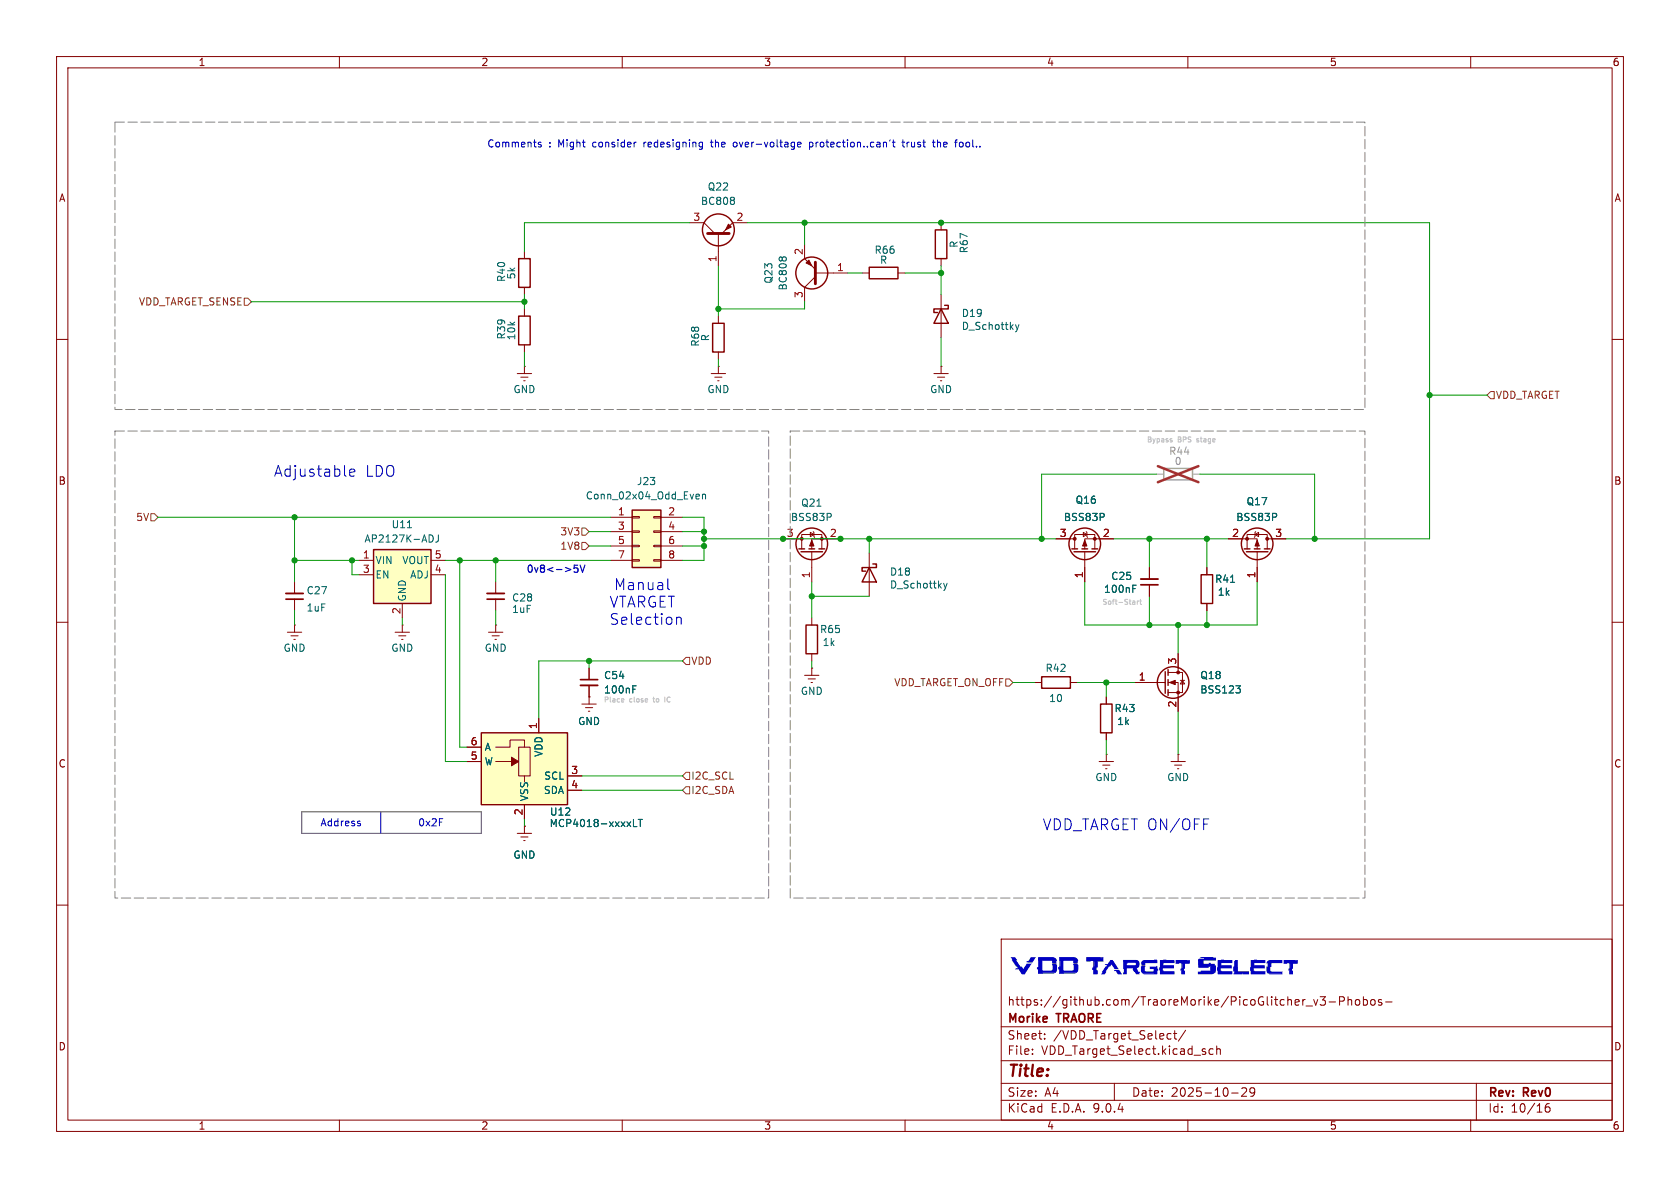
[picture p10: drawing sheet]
<svg xmlns="http://www.w3.org/2000/svg" width="297mm" height="210mm" viewBox="0 0 297 210" stroke-linecap="round" stroke-linejoin="round" font-family="sans-serif">
<defs><g id="words">
<g font-size="4.2" fill="#0000c2">
<text x="178.5" y="172.8">VDD</text>
<text x="191.9" y="172.8">Target</text>
<text x="211.6" y="172.8">Select</text>
</g>
<text font-size="2.8" fill="#840000" x="178" y="190.9">Title:</text>
<g font-size="2.7" fill="#0000c2">
<text x="48.3" y="84.5">Adjustable</text>
<text x="64.6" y="84.5">LDO</text>
<text x="107.7" y="107.6">VTARGET</text>
<text x="108.5" y="104.5">Manual</text>
<text x="107.7" y="110.7">Selection</text>
<text x="184.3" y="147">VDD_TARGET ON/OFF</text>
</g>
<g font-size="2.1" fill="#840000">
<text x="178" y="178">https://github.com/TraoreMorike/PicoGlitcher_v3-Phobos-</text>
<text x="178" y="184">Sheet:</text>
<text x="178" y="181.2">Morike</text>
<text x="186.2" y="184">/VDD_Target_Select/</text>
<text x="187" y="181.2">TRAORE</text>
<text x="178" y="186.7">File:</text>
<text x="184.1" y="186.7">VDD_Target_Select.kicad_sch</text>
<text x="178" y="196.9">KiCad</text>
<text x="178" y="194.1">Size:</text>
<text x="184.7" y="194.1">A4</text>
<text x="185.7" y="196.9">E.D.A.</text>
<text x="193.3" y="196.9">9.0.4</text>
<text x="200" y="194.1">Date:</text>
<text x="207" y="194.1">2025-10-29</text>
<text x="263" y="194.3">Rev:</text>
<text x="263" y="196.9">Id:</text>
<text x="267.1" y="196.9">10/16</text>
<text x="269.4" y="194.3">Rev0</text>
</g>
<g font-size="1.8" fill="#840000">
<text x="35" y="11.9">1</text>
<text x="85" y="11.9">2</text>
<text x="135" y="11.9">3</text>
<text x="185" y="11.9">4</text>
<text x="235" y="11.9">5</text>
<text x="285" y="11.9">6</text>
<text x="10.3" y="35.9">A</text>
<text x="285.3" y="35.9">A</text>
<text x="10.3" y="85.9">B</text>
<text x="285.3" y="85.9">B</text>
<text x="10.3" y="135.9">C</text>
<text x="285.3" y="135.9">C</text>
<text x="10.3" y="185.9">D</text>
<text x="285.3" y="185.9">D</text>
<text x="35" y="199.9">1</text>
<text x="85" y="199.9">2</text>
<text x="135" y="199.9">3</text>
<text x="185" y="199.9">4</text>
<text x="235" y="199.9">5</text>
<text x="285" y="199.9">6</text>
</g>
<g font-size="1.8" fill="#0000c2">
<text x="86" y="26.3">Comments</text>
<text x="97" y="26.3">:</text>
<text x="98.8" y="26.3">Might</text>
<text x="105" y="26.3">consider</text>
<text x="114.3" y="26.3">redesigning</text>
<text x="126.4" y="26.3">the</text>
<text x="130.5" y="26.3">over-voltage</text>
<text x="144.1" y="26.3">protection..can't</text>
<text x="160.8" y="26.3">trust</text>
<text x="166.4" y="26.3">the</text>
<text x="170.6" y="26.3">fool..</text>
<text x="92.9" y="101.5">0v8&lt;-&gt;5V</text>
<text x="56.6" y="146.3">Address</text>
<text x="73.8" y="146.3">0x2F</text>
</g>
<g font-size="1.8" fill="#006464">
<text x="125" y="33.9">Q22</text>
<text x="123.8" y="36.4">BC808</text>
<text x="154.5" y="45.1">R66</text>
<text x="155.5" y="46.8">R</text>
<text x="169.5" y="43.9" transform="rotate(-90 169.5 43.9)">R</text>
<text x="171.3" y="44.9" transform="rotate(-90 171.3 44.9)">R67</text>
<text x="89.5" y="50" transform="rotate(-90 89.5 50)">R40</text>
<text x="91.3" y="49.5" transform="rotate(-90 91.3 49.5)">5k</text>
<text x="136.8" y="50.2" transform="rotate(-90 136.8 50.2)">Q23</text>
<text x="139.3" y="51.4" transform="rotate(-90 139.3 51.4)">BC808</text>
<text x="169.9" y="56.2">D19</text>
<text x="169.9" y="58.5">D_Schottky</text>
<text x="89.5" y="60.1" transform="rotate(-90 89.5 60.1)">R39</text>
<text x="91.3" y="60.2" transform="rotate(-90 91.3 60.2)">10k</text>
<text x="123.8" y="61.4" transform="rotate(-90 123.8 61.4)">R68</text>
<text x="125.6" y="60.4" transform="rotate(-90 125.6 60.4)">R</text>
<text x="90.7" y="69.7">GND</text>
<text x="125" y="69.7">GND</text>
<text x="164.3" y="69.7">GND</text>
<text x="103.5" y="88.5">Conn_02x04_Odd_Even</text>
<text x="112.5" y="86">J23</text>
<text x="141.5" y="89.8">Q21</text>
<text x="190" y="89.3">Q16</text>
<text x="220.3" y="89.5">Q17</text>
<text x="69.1" y="93.6">U11</text>
<text x="139.7" y="92.3">BSS83P</text>
<text x="188" y="92.3">BSS83P</text>
<text x="218.5" y="92.3">BSS83P</text>
<text x="64.3" y="96.1">AP2127K-ADJ</text>
<text x="66.3" y="99.9">VIN</text>
<text x="71" y="99.9">VOUT</text>
<text x="157.2" y="102">D18</text>
<text x="54.1" y="105.3">C27</text>
<text x="66.3" y="102.5">EN</text>
<text x="72" y="106.4" transform="rotate(-90 72 106.4)">GND</text>
<text x="72.4" y="102.5">ADJ</text>
<text x="90.4" y="106.5">C28</text>
<text x="157.2" y="104.2">D_Schottky</text>
<text x="195.1" y="105">100nF</text>
<text x="196.4" y="102.7">C25</text>
<text x="214.7" y="103.2">R41</text>
<text x="215.2" y="105.5">1k</text>
<text x="54.1" y="108.3">1uF</text>
<text x="90.4" y="108.6">1uF</text>
<text x="144.9" y="112.1">R65</text>
<text x="50" y="115.4">GND</text>
<text x="69.1" y="115.4">GND</text>
<text x="85.6" y="115.4">GND</text>
<text x="145.3" y="114.4">1k</text>
<text x="184.7" y="119">R42</text>
<text x="106.7" y="122.8">100nF</text>
<text x="106.7" y="120.2">C54</text>
<text x="141.5" y="123">GND</text>
<text x="185.4" y="124.3">10</text>
<text x="212.1" y="120.2">Q18</text>
<text x="212.1" y="122.8">BSS123</text>
<text x="102.1" y="128.4">GND</text>
<text x="196.9" y="126.1">R43</text>
<text x="197.4" y="128.4">1k</text>
<text x="85.6" y="132.9">A</text>
<text x="85.6" y="135.5">W</text>
<text x="96.1" y="133.9" transform="rotate(-90 96.1 133.9)">VDD</text>
<text x="93.6" y="141.7" transform="rotate(-90 93.6 141.7)">VSS</text>
<text x="96.1" y="140.6">SDA</text>
<text x="96.1" y="138">SCL</text>
<text x="193.5" y="138.3">GND</text>
<text x="206.2" y="138.3">GND</text>
<text x="97.1" y="146.4">MCP4018-xxxxLT</text>
<text x="97.1" y="144.4">U12</text>
<text x="90.7" y="152">GND</text>
</g>
<g font-size="1.8" fill="#a90000">
<text x="122.5" y="39.1">3</text>
<text x="130.1" y="39.1">2</text>
<text x="126.7" y="46.4" transform="rotate(-90 126.7 46.4)">1</text>
<text x="142" y="45.2" transform="rotate(-90 142 45.2)">2</text>
<text x="142" y="52.8" transform="rotate(-90 142 52.8)">3</text>
<text x="147.9" y="48">1</text>
<text x="109.1" y="91.2">1</text>
<text x="109.1" y="93.7">3</text>
<text x="118" y="91.2">2</text>
<text x="118" y="93.7">4</text>
<text x="139" y="95">3</text>
<text x="146.6" y="95">2</text>
<text x="187.3" y="95">3</text>
<text x="194.9" y="95">2</text>
<text x="217.7" y="95">2</text>
<text x="225.4" y="95">3</text>
<text x="64.1" y="98.8">1</text>
<text x="64.1" y="101.3">3</text>
<text x="76.8" y="98.8">5</text>
<text x="76.8" y="101.3">4</text>
<text x="109.1" y="96.3">5</text>
<text x="109.1" y="98.8">7</text>
<text x="118" y="96.3">6</text>
<text x="118" y="98.8">8</text>
<text x="143.3" y="102.3" transform="rotate(-90 143.3 102.3)">1</text>
<text x="191.5" y="102.3" transform="rotate(-90 191.5 102.3)">1</text>
<text x="222" y="102.3" transform="rotate(-90 222 102.3)">1</text>
<text x="70.9" y="108.7" transform="rotate(-90 70.9 108.7)">2</text>
<text x="208" y="117.5" transform="rotate(-90 208 117.5)">3</text>
<text x="201.2" y="120.4">1</text>
<text x="208" y="125.2" transform="rotate(-90 208 125.2)">2</text>
<text x="83.1" y="131.8">6</text>
<text x="95" y="129" transform="rotate(-90 95 129)">1</text>
<text x="83.1" y="134.4">5</text>
<text x="100.9" y="136.9">3</text>
<text x="100.9" y="139.4">4</text>
<text x="92.5" y="144.2" transform="rotate(-90 92.5 144.2)">2</text>
</g>
<g font-size="1.8" fill="#725600">
<text x="24.5" y="54.2">VDD_TARGET_SENSE</text>
<text x="264.4" y="70.7">VDD_TARGET</text>
<text x="24" y="92.3">5V</text>
<text x="99" y="94.8">3V3</text>
<text x="99" y="97.4">1V8</text>
<text x="122.1" y="117.7">VDD</text>
<text x="158" y="121.5">VDD_TARGET_ON_OFF</text>
<text x="122.1" y="140.6">I2C_SDA</text>
<text x="122.1" y="138">I2C_SCL</text>
</g>
<g font-size="1.8" fill="#989898">
<text x="206.6" y="80.6">R44</text>
<text x="207.6" y="82.4">0</text>
</g>
<g font-size="1.2" fill="#c2c2c2">
<text x="202.7" y="78.4">Bypass</text>
<text x="208.3" y="78.4">BPS</text>
<text x="211.8" y="78.4">stage</text>
<text x="194.8" y="107.1">Soft-Start</text>
<text x="106.7" y="124.4">Place</text>
<text x="111.3" y="124.4">close</text>
<text x="115.8" y="124.4">to</text>
<text x="118.1" y="124.4">IC</text>
</g>
</g></defs>
<g fill="none" stroke="#840000" stroke-width=".18">
<path d="M10 10h277v190h-277zM12 12h273v186h-273zM60 10v2M110 10v2M160 10v2M210 10v2M260 10v2M10 60h2M285 60h2M10 110h2M285 110h2M10 160h2"/>
<path d="M177 166h108v32h-108zM230.9 177.8h1.1M232.2 176.7l.4 1 .4-1M233.4 176.2h.9l-.5 .6 .4 .1v.7l-.2 .1h-.4l-.2-.1M235 177.1h1.1M236.8 177l.7-.1 .2-.2-.1-.4-.2-.1h-.6v1.5M238.3 176.2v1.5M238.3 176.8l.2-.1 .4 .1 .1 .9M239.7 176.8l.2-.1 .4 .1 .1 .6-.2 .2-.3 .1-.2-.1zM241 176.8l.5-.1 .2 .3v.4l-.1 .2h-.6M241 176.2v1.5M242.4 176.8l.2-.1 .4 .1 .1 .6-.1 .2-.4 .1-.2-.1z"/>
<path d="M244.2 176.8l-.3-.1-.2 .2v.2l.5 .2v.3h-.5M245 177.1h1.1M285 160h2M60 198v2M110 198v2M160 198v2M177 194.5h108M177 191.5h108M177 187.5h108M177 181.5h108M182.5 186.3v.1M182.5 185.5v.1"/>
<path d="M184.7 183.6v.1M184.7 182.8v.1M197 191.5v3M206.6 182.7l.4 .1M207 183.6l-.4 .1M207.5 182.7h.5M207.7 182.2v1.3l.3 .2M209.6 182.1l-1.3 2M210 198v2M213.1 186v.3M214.5 185.5l-.5-.1-.3 .3v.4l.2 .2h.6M215.1 185.5l.2-.1 .4 .1v.9"/>
<path d="M215.1 184.9v1.5M217.7 193.2h1.2M219.5 192.4l.6-.1 .2 .1 .1 .3-.9 1.1h.9M221.8 192.9l-.3 .3h-.3l-.2-.3 .1-.5 .4-.1 .2 .1a.99 .99 0 0 1-.3 1.4h-.3M260 198v2M261 191.5v6.5M273.9 195.1a.59 .59 0 0 0-.7 .6v.6l.1 .2 .4 .1 .3-.1v-.5l-.1-.3h-.4l-.3 .3"/>
</g>
<path d="M85.1 129.5h15.2v12.7h-15.2z" fill="#ffffc2"/>
<g fill="none" stroke="#840000" stroke-width=".18">
<path d="M92.7 54.6v1.3M127 55.9v1.3M91.4 66h2.6M92.1 66.7h1.2M92.6 67.3h.2M92.7 64.8h.1M92.7 61v1.2M92.7 64.8v1.2M125.7 66h2.6M126.4 66.7h1.2M126.9 67.3h.2M127 64.8h.1"/>
<path d="M127 62.2v1.3M127 64.8v1.2M50.8 111.8h2.5M51.4 112.4h1.3M51.9 113h.3M52.1 110.5h.1M52.1 102.9v2M52.1 105.9v2.1M52.1 110.5v1.3M69.8 111.8h2.6M70.5 112.4h1.3M71 113h.2"/>
<path d="M71.1 110.5h.1M71.1 110.5v1.3M87.6 102.9v2M87.6 105.9v2.1M143.5 109.2v1.3M143.5 115.6v1.2M203.2 100.3v2.1M203.2 103.4v2M206.5 118.9h2.5v3.5h-2.5M208.3 115.6v3.3M213.4 100.3v1.3M213.4 106.7v1.3"/>
<path d="M82.5 134.6h2.6M82.5 132.1h2.6M87.6 132.1h2.6v-1.3h2.5v1.3M87.6 134.6h2.8M91.7 132.1h2v5.1h-2zM92.7 137.2v1M95.2 127v2.5M100.3 137.2h2.6M100.3 139.7h2.6M182.9 120.7h1.2M189.2 120.7h1.3M194.3 134.6h2.5"/>
<path d="M194.9 135.3h1.3M195.5 135.9h.2M195.6 133.4h.1M195.6 123.2v1.3M195.6 129.5v1.3M195.6 133.4v1.2M200.7 120.7h5.3M206.5 120.7h1.8v5M207 134.6h2.5M207.6 135.3h1.3M208.2 135.9h.2M208.3 133.4h.1"/>
<path d="M208.3 133.4v1.2M208.7 120.3h.7M209 120.3l.4 .6h-.7zM92.7 142.2v2.6"/>
</g>
<g fill="none" stroke="#840000" stroke-width=".25">
<path d="M91.7 55.9h2v5.1h-2zM126 57.2h2v5h-2zM142.5 110.5h2v5.1h-2zM184.1 119.6h5.1v2.1h-5.1zM206 118.7v3.9M206.5 118.4v1M212.3 101.6h2.1v5.1h-2.1zM85.1 129.5h15.2v12.7h-15.2zM194.6 124.5h2v5h-2zM206.5 120.1v1.1M206.5 121.9v1"/>
<circle cx="207.4" cy="120.6" r="2.79"/>
</g>
<g fill="#840000" stroke="#840000" stroke-width=".18">
<path d="M90.4 133.9l1.3 .7-1.3 .8z"/>
<path d="M206.8 120.7l1-.4v.7z"/>
<circle cx="208.3" cy="118.9" r=".25"/>
<circle cx="208.3" cy="122.4" r=".25"/>
</g>
<path d="M200.3 104.1h.4M200.3 103.4h.6M217.5 102.9h.8M218.5 121.2h.8l-.4 .5M219 121.7l.3 .3v.3l-.3 .2M112 144.9v1.2h.6M112.8 144.9h.8M113.2 144.9v1.2" fill="none" stroke="#006464" stroke-width=".18"/>
<path d="M50.5 105.9h3.1M86.1 105.9h3.1M201.7 103.4h3" fill="none" stroke="#840000" stroke-width=".3"/>
<path d="M50.5 104.9h3.1M86.1 104.9h3.1M201.7 102.4h3" fill="none" stroke="#840000" stroke-width=".33"/>
<path d="M66 97.2h10.2v9.5h-10.2z" fill="#ffffc2"/>
<g fill="none" stroke="#840000" stroke-width=".25">
<path d="M66 97.2h10.2v9.5h-10.2z"/>
<circle cx="127" cy="40.6" r="2.82"/>
</g>
<g fill="none" stroke="#840000" stroke-width=".18">
<path d="M121.9 39.4h2.6l1.9 1.9M132.1 39.4h-2.6l-1.9 1.9M127 41.3v5.7M63.5 99.1h2.5M76.2 99.1h2.5M63.5 101.6h2.5M71.1 106.7v2.5M76.2 101.6h2.5M86.4 111.8h2.5M87 112.4h1.3M87.5 113h.3M87.6 110.5h.1"/>
<path d="M87.6 110.5v1.3M104.1 118.1v2M102.9 124.5h2.5M103.5 125.1h1.3M104 125.7h.3M104.1 123.2h.1M104.1 121.2v3.3M91.4 147.3h2.6M92.1 148h1.2M92.6 148.6h.2M92.7 146.1h.1M92.7 146.1v1.2"/>
</g>
<path d="M129.7 34.9l.1 .2-.1 .3M129.7 35.5l.1 .2-.1 .4M72 93.3h.8M76.2 94.6a.68 .68 0 0 1 .4 .6 .68 .68 0 0 1-.4 .6M77.5 94.6v.9a.41 .41 0 0 1-.5 .3M111.9 121.8h.4M111.9 121.2h.6" fill="none" stroke="#006464" stroke-width=".18"/>
<path d="M125.1 41.3h3.8" fill="none" stroke="#840000" stroke-width=".51"/>
<path d="M128.8 39.6l.5 .5-1 .5z" fill="#840000" stroke="#840000" stroke-width=".18"/>
<path d="M102.6 120.1h3.1" fill="none" stroke="#840000" stroke-width=".3"/>
<path d="M102.6 121.2h3.1" fill="none" stroke="#840000" stroke-width=".33"/>
<path d="M111.8 90.2h5v10.1h-5z" fill="#ffffc2"/>
<g fill="none" stroke="#840000" stroke-width=".25">
<path d="M91.7 45.7h2v5.1h-2zM153.7 47.2h5v2.1h-5zM165.4 40.6h2v5.1h-2zM166.4 54.6l1.2 2.6h-2.5zM167 54h.6v.6h-2.5v.6h.6M111.8 90.2h5v10.1h-5zM141.2 97h1M141.6 97.5h3.8M143 97h1M144.8 97h1M154.3 99.7h.6v.6h-2.5v.7h.6M189.5 97h1"/>
<path d="M189.9 97.5h3.8M191.3 97h1M193 97h1.1M220 97h1M220.3 97.5h3.9M221.7 97h1.1M223.5 97h1M153.7 100.3l1.2 2.6h-2.5z"/>
<circle cx="143.5" cy="48.3" r="2.82"/>
<circle cx="143.5" cy="96.1" r="2.79"/>
<circle cx="191.8" cy="96.1" r="2.79"/>
<circle cx="222.2" cy="96.1" r="2.79"/>
</g>
<g fill="none" stroke="#840000" stroke-width=".18">
<path d="M166.4 39.4v1.2M92.7 44.5v1.2M92.7 50.8v1.3M142.2 43.2v2.5l1.9 1.9M144.1 48.3h5.8M144.1 48.9l-1.9 1.9v2.5M152.4 48.3h1.3M158.7 48.3h1.3M166.4 45.7v1.3M166.4 52.1v7.6M165.1 66h2.5M165.7 66.7h1.3"/>
<path d="M166.2 67.3h.3M166.4 64.8h.1M166.4 64.8v1.2M107.9 91.4h3.9M107.9 94h3.9M107.9 96.5h3.9M107.9 99.1h3.9M111.8 91.3h1.2v.3h-1.2zM111.8 93.9h1.2v.2h-1.2zM111.8 96.4h1.2v.2h-1.2zM111.8 98.9h1.2v.3h-1.2zM115.6 91.3h1.2v.3h-1.2z"/>
<path d="M115.6 93.9h1.2v.2h-1.2zM115.6 96.4h1.2v.2h-1.2zM115.6 98.9h1.2v.3h-1.2zM116.8 91.4h3.8M116.8 94h3.8M116.8 96.5h3.8M116.8 99.1h3.8M138.4 95.3h3.3M141.7 97v-2.5h3.6v2.5M143.3 94.1l.6 .4-.6 .4zM143.5 97.5v5.4M143.8 94l.1 .1v.8l.1 .1"/>
<path d="M148.6 95.3h-5.1v1.7M153.7 97.8v7.6M186.7 95.3h3.3M190 97v-2.5h3.5v2.5M191.5 94.1l.7 .4-.7 .4zM191.8 97.5v5.4M192 94l.2 .1v.8l.1 .1M196.8 95.3h-5v1.7M217.2 95.3h5v1.7M220.5 97v-2.5h3.5v2.5M221.9 94.5l.6-.4v.8zM222 94l-.1 .1v.8l-.2 .1"/>
<path d="M222.2 97.5v5.4M224 95.3h3.3M142.2 119.4h2.6M143.5 118.1h.1M143.5 118.1v1.3M142.9 120h1.2M143.4 120.7h.2"/>
</g>
<g fill="none" stroke="#006464" stroke-width=".18">
<path d="M137.8 45.5l.2-.1 .2 .1M138.3 45.5l.2-.1 .4 .1M179.5 57.4l.3 .8M179.8 58.2l-.3 .5M180.1 57.4l-.3 .8M123.2 87.4h.4v.3l-.6 .1M123.6 88.1l-.4 .1M124.2 87.5l.2-.1h.3v.8M124.2 87.4v.8M146.9 90.9v.4M195.2 90.9v.4M225.6 90.9v.4"/>
<path d="M166.8 103.1l.3 .9M167.1 104l-.3 .4M167.4 103.1l-.3 .9"/>
</g>
<g fill="#840000" stroke="#840000" stroke-width=".18">
<path d="M191.8 95.5l.4 1h-.8z"/>
<path d="M222.2 95.5l.4 1h-.7z"/>
<path d="M143.5 95.5l.4 1h-.8z"/>
<path d="M142.5 46.5l.5-.5 .5 1z"/>
<circle cx="190" cy="95.2" r=".25"/>
<circle cx="193.5" cy="95.2" r=".25"/>
<circle cx="224" cy="95.2" r=".25"/>
<circle cx="220.5" cy="95.2" r=".25"/>
<circle cx="141.7" cy="95.2" r=".25"/>
<circle cx="145.3" cy="95.2" r=".25"/>
</g>
<path d="M205.7 82.8h5.1v2h-5.1z" fill="none" stroke="#a1a1a1" stroke-width=".25"/>
<path d="M204.5 83.8h1.2M210.8 83.8h1.3" fill="none" stroke="#a1a1a1" stroke-width=".18"/>
<path d="M204.7 82.4l7.2 2.8M211.9 82.4l-7.2 2.8" fill="none" stroke="#e12e31" stroke-width=".46"/>
<path d="M144.1 46.4v3.8" fill="none" stroke="#840000" stroke-width=".51"/>
<path d="M43.2 52.7h.6l.6 .6-.6 .7h-.6zM263.5 69.2h.7v1.3h-.7l-.6-.6zM26.7 90.8h.6l.6 .6-.6 .7h-.6zM102.9 93.3h.6l.6 .7-.6 .6h-.6zM102.9 95.9h.6l.6 .6-.6 .7h-.6zM121.3 116.2h.6v1.3h-.6l-.7-.7zM120.6 137.2l.7-.7h.6v1.3h-.6zM121.3 139.1h.6v1.2h-.6l-.7-.6zM177.8 120h.6l.7 .7-.7 .6h-.6z" fill="none" stroke="#725600" stroke-width=".18"/>
<path d="M63.6 145.6l.1 .2-.1 .2M63.6 145.1l.1 .1M67.3 143.5v3.8" fill="none" stroke="#0000c2" stroke-width=".18"/>
<path d="M53.3 143.5h31.8v3.8h-31.8z" fill="none" stroke="#484848" stroke-width=".18"/>
<g fill="none" stroke="#009600" stroke-width=".18">
<path d="M121.9 39.4h-29.2v5.1M132.1 39.4h120.6v55.9h-25.4M142.2 39.4v3.8M44.4 53.3h48.3M92.7 52.1v2.5M127 47v8.9M142.2 53.3v1.3h-15.2M149.9 48.3h2.5M160 48.3h6.4M166.4 47v5.1M166.4 59.7v5.1M92.7 62.2v2.6"/>
<path d="M127 63.5v1.3M252.7 69.9h10.2M27.9 91.4h80M52.1 99.1h11.4M52.1 91.4v11.5M62.2 99.1v2.5h1.3M78.7 99.1h29.2M81.3 99.1v33h1.2M87.6 99.1v3.8M104.1 94h3.8M104.1 96.5h3.8M120.6 94h3.9"/>
<path d="M120.6 91.4h3.9v7.7h-3.9M120.6 96.5h3.9M124.5 95.3h62.2M153.7 95.3v2.5M196.8 95.3h20.4M203.2 95.3v5M204.5 83.8h-20.4v11.5M212.1 83.8h20.3v11.5M213.4 95.3v5M52.1 108v2.5M71.1 109.2v1.3M78.7 101.6v33h3.8"/>
<path d="M87.6 108v2.5M104.1 116.8v1.3M120.6 116.8h-25.4v10.2M143.5 102.9v6.3M143.5 116.8v1.3M143.5 105.4h10.2M191.8 102.9v7.6h30.4v-7.6M203.2 105.4v5.1M208.3 110.5v5.1M213.4 108v2.5M102.9 139.7h17.7M102.9 137.2h17.7"/>
<path d="M179.1 120.7h3.8M190.5 120.7h10.2M195.6 120.7v2.5M195.6 130.8v2.6M208.3 125.7v7.7M92.7 144.8v1.3"/>
</g>
<g fill="#0000c2">
<path d="M187.3 169.2h2.5a.79 .79 0 0 1 .8 .7h-.1v.4h-.8v-.5h-1.7v1.8l1.6-.1 .2-.2-.1-.9h.8v.2h.1v.9l-.3 .5h-2.3h2.2l-.4 .1h-2.5v-.7h-.2v-.4l.3-.2v-1v1h-.1z"/>
<path d="M205.1 169.7h.6v-.1l1.9 .1v.5h-1.9v.4h1.8v.6h-1.9l.1 .5h1.9v.5h-2.5v-.6h-.2z"/>
<path d="M207.8 169.7h2.6v.7h-.9v.8h-.2v.4h.2v.6h-.7v-.6h-.1v-.4l.3-.1v-.7l-.1 .7h-.1v-.8l-1 .1v-.6h2.4h-2.4z"/>
<path d="M224.1 169.9l.4-.2h2.2v.6h-1.9v.6h-.2v.7l.1 .1h2v.5l-2.5-.1h2.4h-.1h-2.4l-.2-.5v-.7h.2v-.6h-.2z"/>
<path d="M226.9 169.7h2.5v.7h-.8v.8h-.2v.4h.2v.6h-.7v-.6h-.1v-.4l.3-.1v-.7l-.1 .7h-.1v-.8l-1 .1v-.6h2.4h-2.4z"/>
</g>
<g fill="none" stroke="#0000c2" stroke-width=".18">
<path d="M95.6 25.2l-.3-.1-.1 .2v.2l.4 .1v.3h-.4M112.3 25.1h.2M123.8 25.1l.4 .1M124.2 25.9l-.4 .1M124.2 25.1v1.1l-.1 .1-.3 .1M125.6 25.1h.5M125.8 24.7v1.2M130.1 25.1l-.3 .1-.2 .2 .1 .5 .4 .1M141 25.6l.6-.2-.1-.2-.3-.1-.2 .2 .1 .6h.4M143.1 25.2l.4-.1 .2 .2M143.1 25.1v1.3M143.7 25.9l-.2 .1-.4-.1"/>
<path d="M157.4 24.7l-.1 .3M157.8 25.1h.4M157.9 24.7v1.1l.3 .2M159.4 25.1h.5M159.6 24.7v1.1l.3 .2M164.8 25.1h.5M165 24.7v1.1l.3 .2M165.7 24.7v1.3M165.9 25.1l-.2 .2M170 25.1l-.3 .1-.1 .2 .1 .5 .3 .1M61.8 83.6l.9-.2-.1-.4-.5-.1-.3 .3 .1 .9 .2 .1 .5-.1M118.1 102.3v1.7l.2 .2"/>
<path d="M119.6 109.1v1.3M119.6 109.3a.47 .47 0 0 1 .8 .1v1M212.8 144.8h.9"/>
</g>
<path d="M207.1 77.8l.1 .2-.1 .1M207.1 77.5l.1 .1M200.3 106.2l.3 .1v.5M200.6 106.8h-.3M200.6 106.5h-.3M201.1 106.2v.6M201.3 106.2l-.2 .2M201.5 106.2h.3M201.6 105.9v.8l.2 .1M110 123.5l.3 .1v.1l-.4 .1M110.3 124.1h-.3M117.5 123.2v.9" fill="none" stroke="#c2c2c2" stroke-width=".18"/>
<path d="M102.1 99.9h-.6v.6l.1-.1h.5l.1 .2-.1 .4-.1 .2-.5-.2M102.6 99.9l.4 1.3 .4-1.3" fill="none" stroke="#0000c2" stroke-width=".21"/>
<path d="M20.3 21.6h221v50.8h-221zM20.3 76.2h115.6v82.6h-115.6zM139.7 76.2h101.6v82.6h-101.6z" fill="none" stroke="#848484" stroke-width=".18" stroke-dasharray="1.7 .6"/>
<path d="M195.2 90.9v.4M225.6 90.9v.4M200.3 104.1h.4M200.3 103.4h.6M217.5 102.9h.8M111.9 121.2h.6M111.9 121.8h.4M218.5 121.2h.8l-.4 .5M219 121.7l.3 .3v.3l-.3 .2M112 144.9v1.2h.6M112.8 144.9h.8M113.2 144.9v1.2" fill="none" stroke="#006464" stroke-width=".18"/>
<g fill="none" stroke="#840000" stroke-width=".18">
<path d="M186.7 95.3h2.5M194.3 95.3h2.5M217.2 95.3h2.5M224.8 95.3h2.5M104.1 118.1v2M191.8 100.3v2.6M203.2 100.3v2.1M203.2 103.4v2M208.3 115.6v2.5M213.4 100.3v1.3M213.4 106.7v1.3M222.2 100.3v2.6"/>
<path d="M82.5 132.1h2.6M82.5 134.6h2.6M95.2 127v2.5M100.3 137.2h2.6M100.3 139.7h2.6M104.1 123.2h.1M104.1 121.2v2M195.6 123.2v1.3M195.6 129.5v1.3M200.7 120.7h2.5M208.3 123.2v2.5M92.7 146.1h.1"/>
<path d="M92.7 142.2v2.6"/>
</g>
<g fill="#009600" stroke="#009600" stroke-width=".18">
<circle cx="81.3" cy="99.1" r=".46"/>
<circle cx="62.2" cy="99.1" r=".46"/>
<circle cx="124.5" cy="96.5" r=".46"/>
<circle cx="148.6" cy="95.3" r=".46"/>
<circle cx="153.7" cy="95.3" r=".46"/>
<circle cx="138.4" cy="95.3" r=".46"/>
<circle cx="124.5" cy="94" r=".46"/>
<circle cx="124.5" cy="95.3" r=".46"/>
<circle cx="143.5" cy="105.4" r=".46"/>
<circle cx="203.2" cy="110.5" r=".46"/>
<circle cx="213.4" cy="110.5" r=".46"/>
<circle cx="195.6" cy="120.7" r=".46"/>
<circle cx="208.3" cy="110.5" r=".46"/>
<circle cx="184.1" cy="95.3" r=".46"/>
<circle cx="87.6" cy="99.1" r=".46"/>
<circle cx="52.1" cy="91.4" r=".46"/>
<circle cx="52.1" cy="99.1" r=".46"/>
<circle cx="166.4" cy="39.4" r=".46"/>
<circle cx="142.2" cy="39.4" r=".46"/>
<circle cx="166.4" cy="48.3" r=".46"/>
<circle cx="92.7" cy="53.3" r=".46"/>
<circle cx="127" cy="54.6" r=".46"/>
<circle cx="203.2" cy="95.3" r=".46"/>
<circle cx="232.4" cy="95.3" r=".46"/>
<circle cx="213.4" cy="95.3" r=".46"/>
<circle cx="252.7" cy="69.9" r=".46"/>
<circle cx="104.1" cy="116.8" r=".46"/>
</g>
<use href="#words"/>
</svg>
